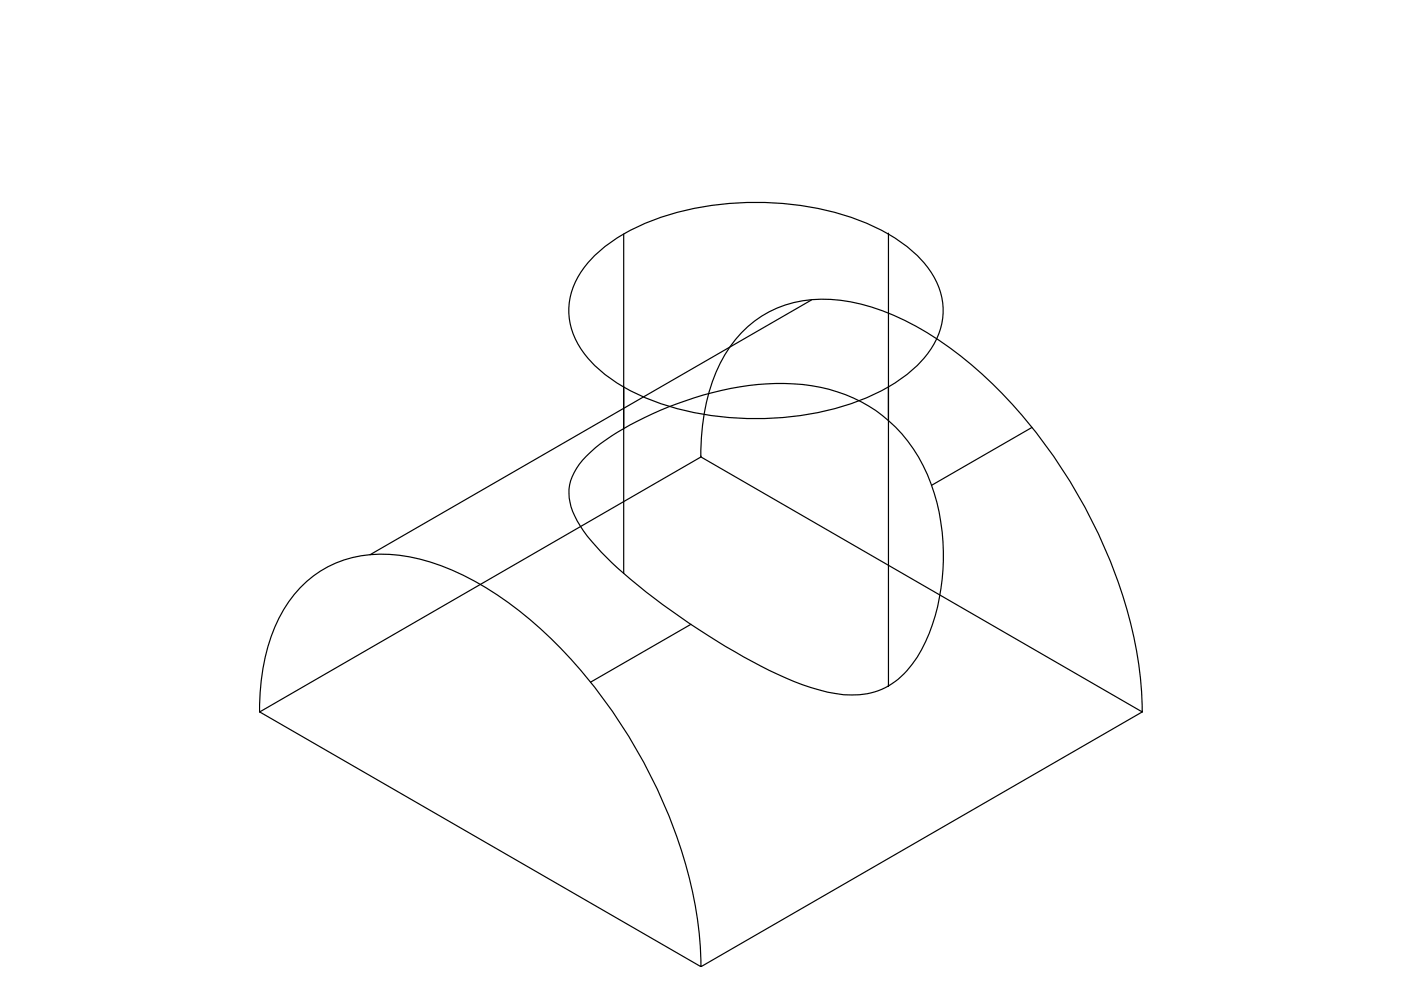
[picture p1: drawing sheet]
<svg xmlns="http://www.w3.org/2000/svg" width="297mm" height="210mm" viewBox="0 0 297 210" stroke-linecap="round" stroke-linejoin="round" font-family="sans-serif">
<!-- layer: 0 -->
<g fill="none" stroke="#000" stroke-width=".25">
<path d="M125.3 55a37.9 37.9 0 0 1 17.7-9.8 64.9 64.9 0 0 1 41.3 2.4 29.4 29.4 0 0 1 13.3 10.4 14.3 14.3 0 0 1-1.1 17.2 33 33 0 0 1-14.4 9.8 64.5 64.5 0 0 1-45.8-.9 29.4 29.4 0 0 1-13.3-10.4 14.3 14.3 0 0 1 1.1-17.2zM132.2 49.6v72M188.4 49.6h.1M188.4 49.6v95.8M172 63.6l-93.6 54M124.4 96.7a50.7 50.7 0 0 1 15.5-9.7 65 65 0 0 1 28.4-5.6 31.5 31.5 0 0 1 28.3 19.2 45.2 45.2 0 0 1-1.2 37.1 18.2 18.2 0 0 1-8.5 8.5 16.6 16.6 0 0 1-9.7 .9 57.4 57.4 0 0 1-17.7-6.8 149 149 0 0 1-30.9-22.1 30.3 30.3 0 0 1-7.2-9.8 9.9 9.9 0 0 1 2.2-10.9zM148.6 96.8a43.2 43.2 0 0 1 4.9-21.3 23.5 23.5 0 0 1 23.7-11.9 46.7 46.7 0 0 1 21.4 8.2 97.7 97.7 0 0 1 29.9 33 101.2 101.2 0 0 1 13.2 38.5l.5 7.6M148.6 96.9h.1M148.6 96.9l-93.5 54M148.6 96.9l93.6 54M218.8 90.6l-21.3 12.3M146.5 132.4l-21.3 12.2"/>
<path d="M55 150.9a43.2 43.2 0 0 1 5-21.3 23.5 23.5 0 0 1 23.6-12 46.7 46.7 0 0 1 21.4 8.3 97.7 97.7 0 0 1 29.9 32.9 101.2 101.2 0 0 1 13.3 38.6l.4 7.6M55.1 150.9h.1M55.1 150.9l93.5 54.1M188.4 145.4h.1M242.2 150.9h.1M242.2 150.9l-93.6 54.1M148.6 205h.1"/>
</g>
</svg>
